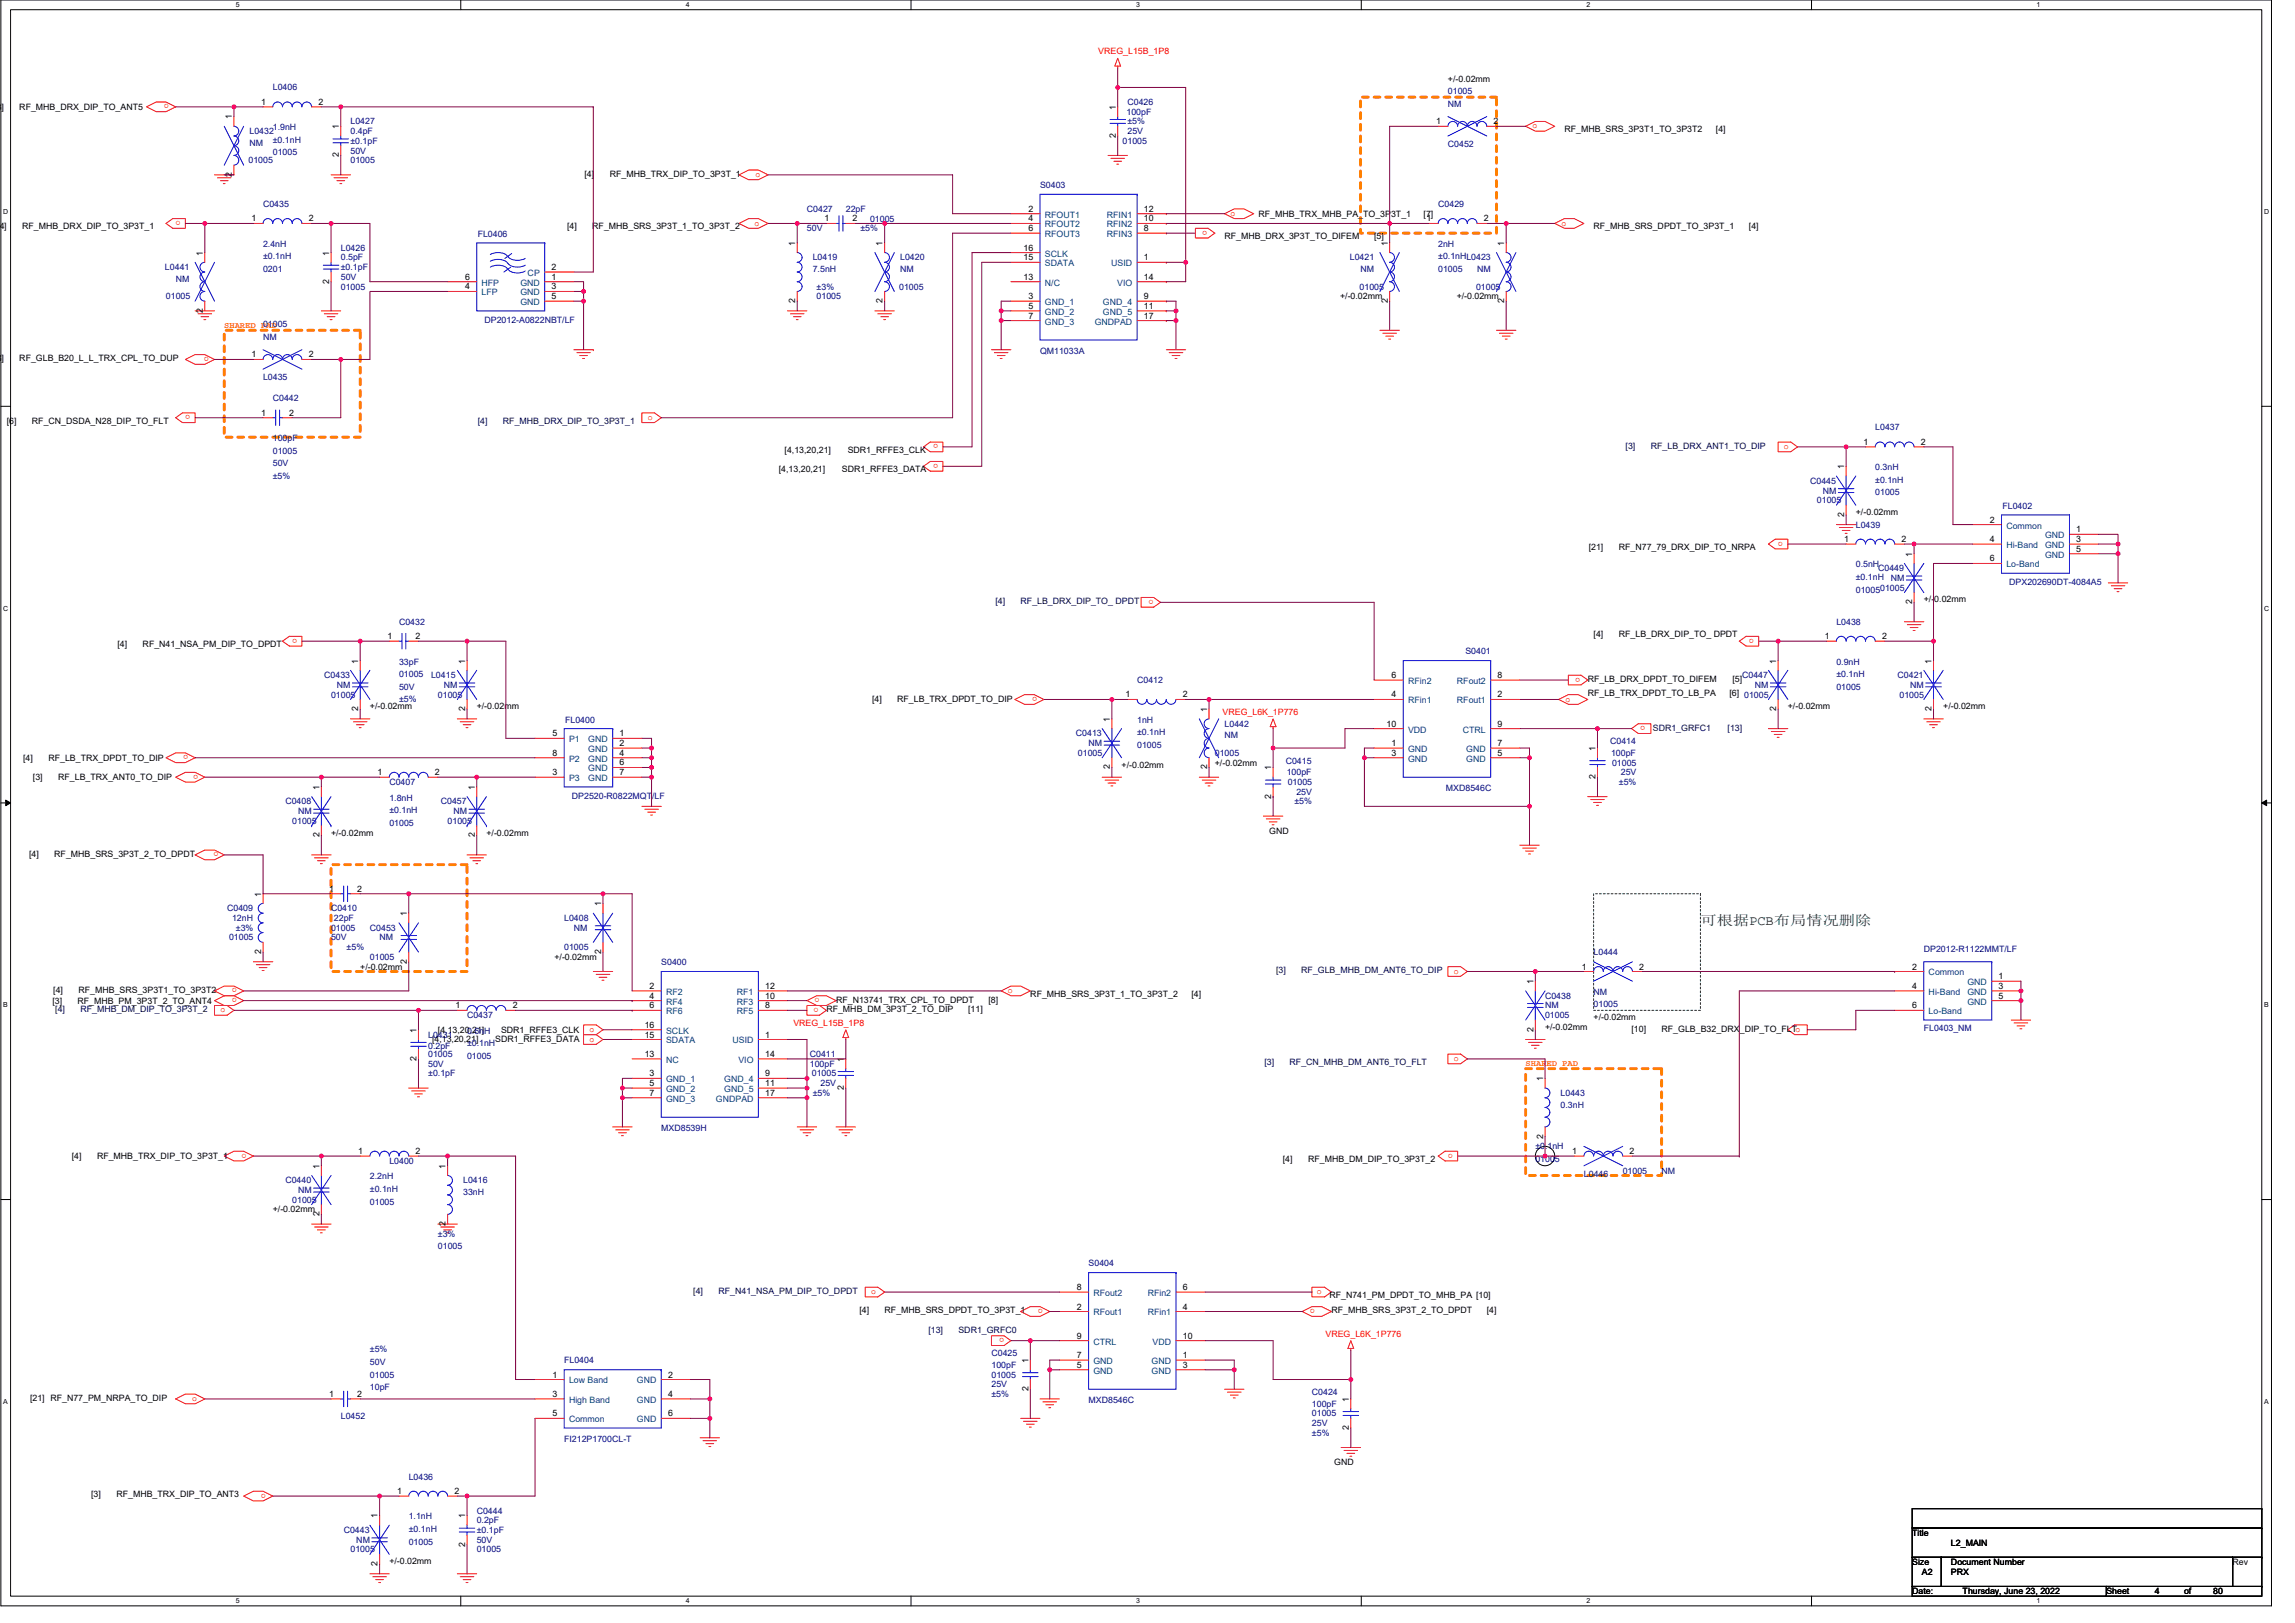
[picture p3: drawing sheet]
<svg xmlns="http://www.w3.org/2000/svg" width="420mm" height="297mm" viewBox="0 0 420 297" stroke-linecap="round" stroke-linejoin="round" font-family="sans-serif">
<defs><g id="words">
<text font-size="2.5" fill="#008000" x="311.3" y="169.2">可根据PCB布局情况删除</text>
<g font-size="1.6" fill="#f00">
<text x="201.1" y="10">VREG_L15B_1P8</text>
<text x="30.9" y="19.1" transform="rotate(180 30.9 19.1)">o</text>
<text x="280.5" y="23.5">o</text>
<text x="138.3" y="32.4">o</text>
<text x="33.1" y="40.4" transform="rotate(180 33.1 40.4)">o</text>
<text x="138.1" y="41.3">o</text>
<text x="225.3" y="39.5">o</text>
<text x="285.9" y="41.3">o</text>
<text x="221" y="42.2" transform="rotate(180 221 42.2)">o</text>
<text x="38.2" y="65.3" transform="rotate(180 38.2 65.3)">o</text>
<text x="34.8" y="76" transform="rotate(180 34.8 76)">o</text>
<text x="118.6" y="76.8">o</text>
<text x="171.7" y="81.3" transform="rotate(180 171.7 81.3)">o</text>
<text x="326.6" y="82.2">o</text>
<text x="171.7" y="84.9" transform="rotate(180 171.7 84.9)">o</text>
<text x="326.4" y="99.1" transform="rotate(180 326.4 99.1)">o</text>
<text x="211.2" y="109.8" transform="rotate(180 211.2 109.8)">o</text>
<text x="54.4" y="116.9" transform="rotate(180 54.4 116.9)">o</text>
<text x="321.1" y="116.9" transform="rotate(180 321.1 116.9)">o</text>
<text x="289.3" y="124" transform="rotate(180 289.3 124)">o</text>
<text x="189.9" y="127.6" transform="rotate(180 189.9 127.6)">o</text>
<text x="223.8" y="130.9">VREG_L6K_1P776</text>
<text x="286.6" y="128.4">o</text>
<text x="301.2" y="132.9" transform="rotate(180 301.2 132.9)">o</text>
<text x="34.5" y="138.2" transform="rotate(180 34.5 138.2)">o</text>
<text x="36.3" y="141.8" transform="rotate(180 36.3 141.8)">o</text>
<text x="40" y="156" transform="rotate(180 40 156)">o</text>
<text x="266.1" y="178.2">o</text>
<text x="40.3" y="185.3">o</text>
<text x="43.4" y="182.7" transform="rotate(180 43.4 182.7)">o</text>
<text x="43.4" y="180.9" transform="rotate(180 43.4 180.9)">o</text>
<text x="149.9" y="184.5" transform="rotate(180 149.9 184.5)">o</text>
<text x="150" y="182.7" transform="rotate(180 150 182.7)">o</text>
<text x="184.5" y="181.7">o</text>
<text x="107.9" y="188.9">o</text>
<text x="107.9" y="190.6">o</text>
<text x="145.2" y="187.8">VREG_L15B_1P8</text>
<text x="266.1" y="194.2">o</text>
<text x="45.1" y="211.1" transform="rotate(180 45.1 211.1)">o</text>
<text x="266" y="211.1" transform="rotate(180 266 211.1)">o</text>
<text x="159.5" y="236.9">o</text>
<text x="190.9" y="239.6" transform="rotate(180 190.9 239.6)">o</text>
<text x="240.7" y="239.6" transform="rotate(180 240.7 239.6)">o</text>
<text x="241.1" y="236.9">o</text>
<text x="183.8" y="244.9" transform="rotate(180 183.8 244.9)">o</text>
<text x="242.7" y="244.7">VREG_L6K_1P776</text>
<text x="35.2" y="256.4">o</text>
<text x="48.7" y="273.4" transform="rotate(180 48.7 273.4)">o</text>
</g>
<g font-size="1.6" fill="#000080">
<text x="49.9" y="16.5">L0406</text>
<text x="265.1" y="17.3">01005</text>
<text x="49.9" y="23.8">1.9nH</text>
<text x="64.2" y="22.8">L0427</text>
<text x="206.2" y="21">100pF</text>
<text x="206.4" y="19.2">C0426</text>
<text x="206.4" y="22.8">±5%</text>
<text x="265.1" y="19.6">NM</text>
<text x="45.5" y="29.9">01005</text>
<text x="45.7" y="24.5">L0432</text>
<text x="45.7" y="26.7">NM</text>
<text x="49.9" y="26.1">±0.1nH</text>
<text x="49.9" y="28.5">01005</text>
<text x="64.2" y="24.5">0.4pF</text>
<text x="64.2" y="29.9">01005</text>
<text x="64.2" y="28.1">50V</text>
<text x="64.2" y="26.3">±0.1pF</text>
<text x="205.5" y="26.3">01005</text>
<text x="206.4" y="24.5">25V</text>
<text x="265.1" y="26.9">C0452</text>
<text x="190.4" y="34.3">S0403</text>
<text x="48.2" y="37.9">C0435</text>
<text x="147.7" y="38.8">C0427</text>
<text x="154.8" y="38.8">22pF</text>
<text x="159.3" y="40.5">01005</text>
<text x="263.3" y="37.9">C0429</text>
<text x="48.2" y="45.2">2.4nH</text>
<text x="48.2" y="47.5">±0.1nH</text>
<text x="62.4" y="45.9">L0426</text>
<text x="62.4" y="47.7">0.5pF</text>
<text x="87.5" y="43.4">FL0406</text>
<text x="147.7" y="42.3">50V</text>
<text x="148.8" y="47.7">L0419</text>
<text x="157.5" y="42.3">±5%</text>
<text x="164.8" y="47.7">L0420</text>
<text x="247.1" y="47.7">L0421</text>
<text x="263.3" y="45.2">2nH</text>
<text x="263.3" y="47.5">±0.1nHL0423</text>
<text x="30.2" y="49.4">L0441</text>
<text x="32.2" y="51.6">NM</text>
<text x="48.2" y="49.8">0201</text>
<text x="62.4" y="53">01005</text>
<text x="62.4" y="51.2">50V</text>
<text x="62.4" y="49.4">±0.1pF</text>
<text x="148.8" y="49.8">7.5nH</text>
<text x="149.5" y="53">±3%</text>
<text x="164.6" y="53">01005</text>
<text x="164.8" y="49.8">NM</text>
<text x="248.9" y="53">01005</text>
<text x="249.1" y="49.8">NM</text>
<text x="263.3" y="49.8">01005</text>
<text x="270.2" y="53">01005</text>
<text x="270.4" y="49.8">NM</text>
<text x="30.4" y="54.8">01005</text>
<text x="48.2" y="59.9">01005</text>
<text x="88.7" y="59">DP2012-A0822NBT/LF</text>
<text x="149.5" y="54.8">01005</text>
<text x="48.2" y="62.2">NM</text>
<text x="190.4" y="64.7">QM11033A</text>
<text x="48.2" y="69.5">L0435</text>
<text x="49.9" y="73.4">C0442</text>
<text x="49.9" y="80.7">100pF</text>
<text x="49.9" y="83">01005</text>
<text x="343.3" y="78.8">L0437</text>
<text x="49.9" y="85.3">50V</text>
<text x="49.9" y="87.7">±5%</text>
<text x="331.4" y="88.6">C0445</text>
<text x="343.3" y="86.1">0.3nH</text>
<text x="343.3" y="88.4">±0.1nH</text>
<text x="332.6" y="92.1">01005</text>
<text x="333.7" y="90.3">NM</text>
<text x="343.3" y="90.7">01005</text>
<text x="366.6" y="93.2">FL0402</text>
<text x="339.8" y="96.6">L0439</text>
<text x="339.8" y="103.8">0.5nH</text>
<text x="339.8" y="106.2">±0.1nH</text>
<text x="343.8" y="104.6">C0449</text>
<text x="346.2" y="106.3">NM</text>
<text x="367.8" y="107">DPX202690DT-4084A5</text>
<text x="339.8" y="108.5">0100501005</text>
<text x="73.1" y="114.3">C0432</text>
<text x="268.3" y="119.7">S0401</text>
<text x="336.2" y="114.3">L0438</text>
<text x="59.4" y="124.1">C0433</text>
<text x="61.7" y="125.9">NM</text>
<text x="73.1" y="121.6">33pF</text>
<text x="73.1" y="123.9">01005</text>
<text x="78.9" y="124.1">L0415</text>
<text x="81.2" y="125.9">NM</text>
<text x="208.2" y="125">C0412</text>
<text x="319" y="124.1">C0447</text>
<text x="321.3" y="125.9">NM</text>
<text x="336.2" y="121.6">0.9nH</text>
<text x="336.2" y="123.9">±0.1nH</text>
<text x="347.4" y="124.1">C0421</text>
<text x="349.7" y="125.9">NM</text>
<text x="60.6" y="127.7">01005</text>
<text x="73.1" y="126.2">50V</text>
<text x="73.1" y="128.6">±5%</text>
<text x="80.2" y="127.7">01005</text>
<text x="336.2" y="126.2">01005</text>
<text x="347.8" y="127.7">01005</text>
<text x="103.5" y="132.3">FL0400</text>
<text x="197" y="134.8">C0413</text>
<text x="199.3" y="136.6">NM</text>
<text x="208.2" y="132.3">1nH</text>
<text x="208.2" y="134.6">±0.1nH</text>
<text x="208.2" y="136.9">01005</text>
<text x="224.2" y="133">L0442</text>
<text x="224.2" y="135.1">NM</text>
<text x="294.8" y="136.2">C0414</text>
<text x="71.3" y="143.7">C0407</text>
<text x="197.3" y="138.3">01005</text>
<text x="222.4" y="138.3">01005</text>
<text x="235.4" y="139.8">C0415</text>
<text x="235.6" y="141.9">100pF</text>
<text x="235.7" y="143.7">01005</text>
<text x="294.9" y="138.3">100pF</text>
<text x="295.1" y="140.1">01005</text>
<text x="296.4" y="143.7">±5%</text>
<text x="296.7" y="141.9">25V</text>
<text x="52.3" y="147.2">C0408</text>
<text x="54.6" y="149">NM</text>
<text x="71.3" y="146.5">1.8nH</text>
<text x="71.3" y="148.8">±0.1nH</text>
<text x="80.7" y="147.2">C0457</text>
<text x="83" y="149">NM</text>
<text x="104.7" y="146.2">DP2520-R0822MQT/LF</text>
<text x="237" y="147.2">±5%</text>
<text x="237.3" y="145.4">25V</text>
<text x="264.7" y="144.7">MXD8546C</text>
<text x="53.5" y="150.8">01005</text>
<text x="71.3" y="151.1">01005</text>
<text x="81.9" y="150.8">01005</text>
<text x="41.6" y="166.8">C0409</text>
<text x="60.6" y="166.8">C0410</text>
<text x="41.9" y="172.1">01005</text>
<text x="42.5" y="168.6">12nH</text>
<text x="43.2" y="170.3">±3%</text>
<text x="60.6" y="170.3">01005</text>
<text x="60.6" y="172.1">50V</text>
<text x="61.1" y="168.6">22pF</text>
<text x="63.5" y="173.9">±5%</text>
<text x="67.7" y="170.3">C0453</text>
<text x="69.5" y="172.1">NM</text>
<text x="103.3" y="168.6">L0408</text>
<text x="103.3" y="173.9">01005</text>
<text x="105.1" y="170.3">NM</text>
<text x="67.7" y="175.7">01005</text>
<text x="121.1" y="176.6">S0400</text>
<text x="291.7" y="174.8">L0444</text>
<text x="352.2" y="174.3">DP2012-R1122MMT/LF</text>
<text x="282.9" y="182.8">C0438</text>
<text x="282.9" y="184.6">NM</text>
<text x="291.7" y="182.1">NM</text>
<text x="291.7" y="184.4">01005</text>
<text x="78.4" y="189.9">L0431</text>
<text x="85.5" y="186.3">C0437</text>
<text x="85.5" y="189.2">0.6nH</text>
<text x="85.5" y="191.5">±0.1nH</text>
<text x="282.9" y="186.3">01005</text>
<text x="352.2" y="188.7">FL0403_NM</text>
<text x="78.4" y="192">0.2pF</text>
<text x="78.4" y="193.5">01005</text>
<text x="78.4" y="195.2">50V</text>
<text x="78.4" y="197">±0.1pF</text>
<text x="85.5" y="193.8">01005</text>
<text x="148.3" y="193.5">C0411</text>
<text x="148.3" y="195.2">100pF</text>
<text x="148.6" y="197">01005</text>
<text x="148.8" y="200.6">±5%</text>
<text x="150.2" y="198.8">25V</text>
<text x="285.7" y="200.6">L0443</text>
<text x="285.7" y="202.7">0.3nH</text>
<text x="121.1" y="207">MXD8539H</text>
<text x="67.7" y="215.9">2.2nH</text>
<text x="71.3" y="213">L0400</text>
<text x="281.1" y="210.3">±0.1nH</text>
<text x="281.1" y="212.7">01005</text>
<text x="290" y="215.3">L0446</text>
<text x="297.1" y="214.8">01005</text>
<text x="304.2" y="214.8">NM</text>
<text x="52.3" y="216.6">C0440</text>
<text x="53.5" y="220.1">01005</text>
<text x="54.6" y="218.3">NM</text>
<text x="67.7" y="218.2">±0.1nH</text>
<text x="67.7" y="220.5">01005</text>
<text x="84.8" y="216.6">L0416</text>
<text x="84.8" y="218.7">33nH</text>
<text x="80.2" y="226.3">±3%</text>
<text x="80.2" y="228.7">01005</text>
<text x="199.3" y="231.7">S0404</text>
<text x="67.7" y="249.8">50V</text>
<text x="67.7" y="247.5">±5%</text>
<text x="103.3" y="249.5">FL0404</text>
<text x="181.5" y="248.2">C0425</text>
<text x="181.5" y="250.3">100pF</text>
<text x="67.7" y="254.4">10pF</text>
<text x="67.7" y="252.1">01005</text>
<text x="181.5" y="252.1">01005</text>
<text x="181.5" y="253.9">25V</text>
<text x="181.5" y="255.7">±5%</text>
<text x="199.3" y="256.8">MXD8546C</text>
<text x="240.2" y="255.3">C0424</text>
<text x="240.2" y="257.5">100pF</text>
<text x="62.4" y="259.8">L0452</text>
<text x="103.3" y="263.9">FI212P1700CL-T</text>
<text x="240.2" y="259.2">01005</text>
<text x="240.2" y="261">25V</text>
<text x="240.2" y="262.8">±5%</text>
<text x="74.8" y="270.8">L0436</text>
<text x="62.9" y="280.6">C0443</text>
<text x="74.8" y="278.1">1.1nH</text>
<text x="74.8" y="280.4">±0.1nH</text>
<text x="87.3" y="277">C0444</text>
<text x="87.3" y="278.8">0.2pF</text>
<text x="87.3" y="280.6">±0.1pF</text>
<text x="64.2" y="284.1">01005</text>
<text x="65.2" y="282.4">NM</text>
<text x="74.8" y="282.7">01005</text>
<text x="87.3" y="284.1">01005</text>
<text x="87.3" y="282.4">50V</text>
</g>
<g font-size="1.6">
<text x="265.1" y="14.9">+/-0.02mm</text>
<text x="-.6" y="20.1">3]</text>
<text x="3.5" y="20.1">RF_MHB_DRX_DIP_TO_ANT5</text>
<text x="42.5" y="21.9" transform="rotate(-90 42.5 21.9)">1</text>
<text x="47.8" y="19.2">1</text>
<text x="58.3" y="19.2">2</text>
<text x="62" y="23.6" transform="rotate(-90 62 23.6)">1</text>
<text x="204.3" y="20.1" transform="rotate(-90 204.3 20.1)">1</text>
<text x="262.9" y="22.8">1</text>
<text x="273.4" y="22.8">2</text>
<text x="62" y="28.8" transform="rotate(-90 62 28.8)">2</text>
<text x="204.3" y="25.3" transform="rotate(-90 204.3 25.3)">2</text>
<text x="286.4" y="24.2">RF_MHB_SRS_3P3T1_TO_3P3T2</text>
<text x="314.1" y="24.2">[4]</text>
<text x="42.5" y="32.4" transform="rotate(-90 42.5 32.4)">2</text>
<text x="107" y="32.4">[4]</text>
<text x="111.6" y="32.4">RF_MHB_TRX_DIP_TO_3P3T_1</text>
<text x="-.1" y="42">4]</text>
<text x="4.1" y="42">RF_MHB_DRX_DIP_TO_3P3T_1</text>
<text x="46" y="40.5">1</text>
<text x="56.5" y="40.5">2</text>
<text x="103.8" y="42">[4]</text>
<text x="108.4" y="42">RF_MHB_SRS_3P3T_1_TO_3P3T_2</text>
<text x="150.9" y="40.5">1</text>
<text x="156.1" y="40.5">2</text>
<text x="188.3" y="38.8">2</text>
<text x="188.3" y="40.5">4</text>
<text x="209.4" y="38.8">12</text>
<text x="209.4" y="40.5">10</text>
<text x="230.4" y="39.7">RF_MHB_TRX_MHB_PA_TO_3P3T_1</text>
<text x="260.6" y="39.7">[7]</text>
<text x="261.2" y="40.5">1</text>
<text x="271.7" y="40.5">2</text>
<text x="291.7" y="42">RF_MHB_SRS_DPDT_TO_3P3T_1</text>
<text x="320.2" y="42">[4]</text>
<text x="37.1" y="46.8" transform="rotate(-90 37.1 46.8)">1</text>
<text x="60.2" y="46.8" transform="rotate(-90 60.2 46.8)">1</text>
<text x="145.6" y="45" transform="rotate(-90 145.6 45)">1</text>
<text x="161.6" y="45" transform="rotate(-90 161.6 45)">1</text>
<text x="187.4" y="45.9">16</text>
<text x="187.4" y="47.6">15</text>
<text x="188.3" y="42.3">6</text>
<text x="209.4" y="42.3">8</text>
<text x="209.4" y="47.6">1</text>
<text x="224.2" y="43.7">RF_MHB_DRX_3P3T_TO_DIFEM</text>
<text x="251.6" y="43.7">[5]</text>
<text x="254" y="45" transform="rotate(-90 254 45)">1</text>
<text x="275.4" y="45" transform="rotate(-90 275.4 45)">1</text>
<text x="60.2" y="51.9" transform="rotate(-90 60.2 51.9)">2</text>
<text x="85.1" y="51.2">6</text>
<text x="85.1" y="53">4</text>
<text x="101" y="49.4">2</text>
<text x="101" y="51.2">1</text>
<text x="101" y="53">3</text>
<text x="187.4" y="51.2">13</text>
<text x="209.4" y="51.2">14</text>
<text x="37.1" y="57.3" transform="rotate(-90 37.1 57.3)">2</text>
<text x="101" y="54.8">5</text>
<text x="145.6" y="55.5" transform="rotate(-90 145.6 55.5)">2</text>
<text x="161.6" y="55.5" transform="rotate(-90 161.6 55.5)">2</text>
<text x="188.3" y="54.8">3</text>
<text x="188.3" y="56.5">5</text>
<text x="188.3" y="58.3">7</text>
<text x="209.4" y="54.8">9</text>
<text x="209.4" y="56.5">11</text>
<text x="209.4" y="58.3">17</text>
<text x="245.3" y="54.8">+/-0.02mm</text>
<text x="254" y="55.5" transform="rotate(-90 254 55.5)">2</text>
<text x="266.7" y="54.8">+/-0.02mm</text>
<text x="275.4" y="55.5" transform="rotate(-90 275.4 55.5)">2</text>
<text x="46" y="65.4">1</text>
<text x="56.5" y="65.4">2</text>
<text x="-.6" y="66.1">8]</text>
<text x="3.5" y="66.1">RF_GLB_B20_L_L_TRX_CPL_TO_DUP</text>
<text x="1.2" y="77.5">[6]</text>
<text x="5.8" y="77.5">RF_CN_DSDA_N28_DIP_TO_FLT</text>
<text x="47.8" y="76.1">1</text>
<text x="53" y="76.1">2</text>
<text x="143.6" y="82.9">[4,13,20,21]</text>
<text x="155.2" y="82.9">SDR1_RFFE3_CLK</text>
<text x="341.2" y="81.4">1</text>
<text x="351.7" y="81.4">2</text>
<text x="142.6" y="86.4">[4,13,20,21]</text>
<text x="154.1" y="86.4">SDR1_RFFE3_DATA</text>
<text x="337.6" y="85.9" transform="rotate(-90 337.6 85.9)">1</text>
<text x="337.6" y="94.6" transform="rotate(-90 337.6 94.6)">2</text>
<text x="339.8" y="94.2">+/-0.02mm</text>
<text x="364.3" y="95.6">2</text>
<text x="290.9" y="100.6">[21]</text>
<text x="296.4" y="100.6">RF_N77_79_DRX_DIP_TO_NRPA</text>
<text x="337.6" y="99.2">1</text>
<text x="348.1" y="99.2">2</text>
<text x="350.1" y="101.9" transform="rotate(-90 350.1 101.9)">1</text>
<text x="364.3" y="99.2">4</text>
<text x="380.1" y="97.4">1</text>
<text x="380.1" y="99.2">3</text>
<text x="380.1" y="101">5</text>
<text x="364.3" y="102.8">6</text>
<text x="350.1" y="110.6" transform="rotate(-90 350.1 110.6)">2</text>
<text x="352.2" y="110.2">+/-0.02mm</text>
<text x="21.5" y="118.4">[4]</text>
<text x="26.1" y="118.4">RF_N41_NSA_PM_DIP_TO_DPDT</text>
<text x="70.9" y="117">1</text>
<text x="76.1" y="117">2</text>
<text x="291.8" y="116.6">[4]</text>
<text x="296.4" y="116.6">RF_LB_DRX_DIP_TO_ DPDT</text>
<text x="334.1" y="117">1</text>
<text x="344.6" y="117">2</text>
<text x="65.6" y="121.4" transform="rotate(-90 65.6 121.4)">1</text>
<text x="85.1" y="121.4" transform="rotate(-90 85.1 121.4)">1</text>
<text x="254.8" y="124.1">6</text>
<text x="274.1" y="124.1">8</text>
<text x="290.7" y="124.8">RF_LB_DRX_DPDT_TO_DIFEM</text>
<text x="317.2" y="124.8">[5]</text>
<text x="325.2" y="121.4" transform="rotate(-90 325.2 121.4)">1</text>
<text x="353.6" y="121.4" transform="rotate(-90 353.6 121.4)">1</text>
<text x="65.6" y="130.2" transform="rotate(-90 65.6 130.2)">2</text>
<text x="67.7" y="129.8">+/-0.02mm</text>
<text x="85.1" y="130.2" transform="rotate(-90 85.1 130.2)">2</text>
<text x="87.3" y="129.8">+/-0.02mm</text>
<text x="159.6" y="128.6">[4]</text>
<text x="164.3" y="128.6">RF_LB_TRX_DPDT_TO_DIP</text>
<text x="206" y="127.7">1</text>
<text x="216.5" y="127.7">2</text>
<text x="221" y="130.3" transform="rotate(-90 221 130.3)">1</text>
<text x="254.8" y="127.7">4</text>
<text x="274.1" y="127.7">2</text>
<text x="290.7" y="127.3">RF_LB_TRX_DPDT_TO_LB_PA</text>
<text x="316.6" y="127.3">[6] 01005</text>
<text x="325.2" y="130.2" transform="rotate(-90 325.2 130.2)">2</text>
<text x="327.3" y="129.8">+/-0.02mm</text>
<text x="353.6" y="130.2" transform="rotate(-90 353.6 130.2)">2</text>
<text x="355.8" y="129.8">+/-0.02mm</text>
<text x="101.1" y="134.8">5</text>
<text x="113.4" y="134.8">1</text>
<text x="113.4" y="136.5">2</text>
<text x="203.2" y="132.1" transform="rotate(-90 203.2 132.1)">1</text>
<text x="253.9" y="133">10</text>
<text x="254.8" y="136.5">1</text>
<text x="274.1" y="133">9</text>
<text x="274.1" y="136.5">7</text>
<text x="292.1" y="137.4" transform="rotate(-90 292.1 137.4)">1</text>
<text x="4.2" y="139.2">[4]</text>
<text x="6" y="142.8">[3]</text>
<text x="8.9" y="139.2">RF_LB_TRX_DPDT_TO_DIP</text>
<text x="10.6" y="142.8">RF_LB_TRX_ANT0_TO_DIP</text>
<text x="69.1" y="141.9">1</text>
<text x="79.6" y="141.9">2</text>
<text x="101.1" y="141.9">3</text>
<text x="101.1" y="138.3">8</text>
<text x="113.4" y="138.3">4</text>
<text x="113.4" y="140.1">6</text>
<text x="113.4" y="141.9">7</text>
<text x="203.2" y="140.8" transform="rotate(-90 203.2 140.8)">2</text>
<text x="205.3" y="140.5">+/-0.02mm</text>
<text x="221" y="140.8" transform="rotate(-90 221 140.8)">2</text>
<text x="222.4" y="140.1">+/-0.02mm</text>
<text x="232.7" y="141" transform="rotate(-90 232.7 141)">1</text>
<text x="254.8" y="138.3">3</text>
<text x="274.1" y="138.3">5</text>
<text x="292.1" y="142.6" transform="rotate(-90 292.1 142.6)">2</text>
<text x="58.5" y="144.6" transform="rotate(-90 58.5 144.6)">1</text>
<text x="86.9" y="144.6" transform="rotate(-90 86.9 144.6)">1</text>
<text x="232.7" y="146.2" transform="rotate(-90 232.7 146.2)">2</text>
<text x="58.5" y="153.3" transform="rotate(-90 58.5 153.3)">2</text>
<text x="60.6" y="152.9">+/-0.02mm</text>
<text x="86.9" y="153.3" transform="rotate(-90 86.9 153.3)">2</text>
<text x="89.1" y="152.9">+/-0.02mm</text>
<text x="232.4" y="152.6">GND</text>
<text x="5.3" y="156.8">[4]</text>
<text x="9.9" y="156.8">RF_MHB_SRS_3P3T_2_TO_DPDT</text>
<text x="47.8" y="164.1" transform="rotate(-90 47.8 164.1)">1</text>
<text x="60.2" y="163.2">1</text>
<text x="65.4" y="163.2">2</text>
<text x="74.5" y="167.7" transform="rotate(-90 74.5 167.7)">1</text>
<text x="110" y="165.9" transform="rotate(-90 110 165.9)">1</text>
<text x="47.8" y="174.6" transform="rotate(-90 47.8 174.6)">2</text>
<text x="65.9" y="177.4">+/-0.02mm</text>
<text x="74.5" y="176.4" transform="rotate(-90 74.5 176.4)">2</text>
<text x="101.5" y="175.7">+/-0.02mm</text>
<text x="110" y="174.6" transform="rotate(-90 110 174.6)">2</text>
<text x="289.6" y="177.4">1</text>
<text x="300.1" y="177.4">2</text>
<text x="350.1" y="177.4">2</text>
<text x="365.9" y="179.2">1</text>
<text x="9.6" y="183.7">[3]</text>
<text x="9.8" y="181.7">[4]</text>
<text x="14.2" y="183.7">RF_MHB_PM_3P3T_2_TO_ANT4</text>
<text x="14.4" y="181.7">RF_MHB_SRS_3P3T1_TO_3P3T2</text>
<text x="83.4" y="184.5">1</text>
<text x="93.9" y="184.5">2</text>
<text x="118.9" y="181">2</text>
<text x="118.9" y="182.8">4</text>
<text x="118.9" y="184.5">6</text>
<text x="140.1" y="181">12</text>
<text x="140.1" y="184.5">8</text>
<text x="140.1" y="182.8">10</text>
<text x="151.3" y="185.3">RF_MHB_DM_3P3T_2_TO_DIP</text>
<text x="153.1" y="183.5">RF_N13741_TRX_CPL_TO_DPDT</text>
<text x="177.2" y="185.3">[11]</text>
<text x="181" y="183.5">[8]</text>
<text x="188.6" y="182.4">RF_MHB_SRS_3P3T_1_TO_3P3T_2</text>
<text x="218.1" y="182.4">[4]</text>
<text x="280.7" y="180.1" transform="rotate(-90 280.7 180.1)">1</text>
<text x="350.1" y="181">4</text>
<text x="350.1" y="184.5">6</text>
<text x="365.9" y="181">3</text>
<text x="365.9" y="182.8">5</text>
<text x="76.2" y="189" transform="rotate(-90 76.2 189)">1</text>
<text x="79.1" y="190.8">[4,13,20,21]</text>
<text x="80.2" y="189">[4,13,20,21]</text>
<text x="90.7" y="190.8">SDR1_RFFE3_DATA</text>
<text x="91.7" y="189">SDR1_RFFE3_CLK</text>
<text x="118" y="188.1">16</text>
<text x="118" y="189.9">15</text>
<text x="140.1" y="189.9">1</text>
<text x="280.7" y="188.8" transform="rotate(-90 280.7 188.8)">2</text>
<text x="282.9" y="188.5">+/-0.02mm</text>
<text x="291.7" y="186.7">+/-0.02mm</text>
<text x="298.7" y="188.8">[10]</text>
<text x="304.2" y="188.8">RF_GLB_B32_DRX_DIP_TO_FLTo</text>
<text x="76.2" y="194.2" transform="rotate(-90 76.2 194.2)">2</text>
<text x="118" y="193.4">13</text>
<text x="118.9" y="197">3</text>
<text x="140.1" y="197">9</text>
<text x="140.1" y="193.4">14</text>
<text x="154.5" y="194.3" transform="rotate(-90 154.5 194.3)">1</text>
<text x="282.5" y="197.9" transform="rotate(-90 282.5 197.9)">1</text>
<text x="118.9" y="198.8">5</text>
<text x="118.9" y="200.6">7</text>
<text x="140.1" y="198.8">11</text>
<text x="140.1" y="200.6">17</text>
<text x="154.5" y="199.5" transform="rotate(-90 154.5 199.5)">2</text>
<text x="282.5" y="208.4" transform="rotate(-90 282.5 208.4)">2</text>
<text x="13.1" y="212.1">[4]</text>
<text x="17.8" y="212.1">RF_MHB_TRX_DIP_TO_3P3T_1</text>
<text x="58.5" y="213.9" transform="rotate(-90 58.5 213.9)">1</text>
<text x="65.6" y="211.2">1</text>
<text x="76.1" y="211.2">2</text>
<text x="81.6" y="213.9" transform="rotate(-90 81.6 213.9)">1</text>
<text x="234.9" y="212.7">[4]</text>
<text x="239.5" y="212.7">RF_MHB_DM_DIP_TO_3P3T_2</text>
<text x="287.8" y="211.2">1</text>
<text x="298.3" y="211.2">2</text>
<text x="49.9" y="221.9">+/-0.02mm</text>
<text x="58.5" y="222.6" transform="rotate(-90 58.5 222.6)">2</text>
<text x="81.6" y="224.4" transform="rotate(-90 81.6 224.4)">2</text>
<text x="197.2" y="239.7">2</text>
<text x="197.2" y="236.1">8</text>
<text x="216.5" y="239.7">4</text>
<text x="216.5" y="236.1">6</text>
<text x="243.4" y="237.5">RF_N741_PM_DPDT_TO_MHB_PA [10]</text>
<text x="157.3" y="240.4">[4]</text>
<text x="162" y="240.4">RF_MHB_SRS_DPDT_TO_3P3T_1</text>
<text x="197.2" y="245">9</text>
<text x="216.5" y="245">10</text>
<text x="243.7" y="240.4">RF_MHB_SRS_3P3T_2_TO_DPDT</text>
<text x="272.2" y="240.4">[4]</text>
<text x="188.3" y="249.5" transform="rotate(-90 188.3 249.5)">1</text>
<text x="197.2" y="250.3">5</text>
<text x="197.2" y="248.6">7</text>
<text x="216.5" y="248.6">1</text>
<text x="216.5" y="250.3">3</text>
<text x="5.5" y="256.4">[21] RF_N77_PM_NRPA_TO_DIP</text>
<text x="60.2" y="255.7">1</text>
<text x="65.4" y="255.7">2</text>
<text x="101.1" y="252.1">1</text>
<text x="101.1" y="255.7">3</text>
<text x="122.3" y="252.1">2</text>
<text x="122.3" y="255.7">4</text>
<text x="188.3" y="254.6" transform="rotate(-90 188.3 254.6)">2</text>
<text x="246.9" y="256.6" transform="rotate(-90 246.9 256.6)">1</text>
<text x="101.1" y="259.2">5</text>
<text x="122.3" y="259.2">6</text>
<text x="246.9" y="261.7" transform="rotate(-90 246.9 261.7)">2</text>
<text x="244.3" y="268.1">GND</text>
<text x="16.7" y="274">[3]</text>
<text x="21.3" y="274">RF_MHB_TRX_DIP_TO_ANT3</text>
<text x="72.7" y="273.5">1</text>
<text x="83.2" y="273.5">2</text>
<text x="69.1" y="277.9" transform="rotate(-90 69.1 277.9)">1</text>
<text x="85.1" y="277.9" transform="rotate(-90 85.1 277.9)">1</text>
<text x="350.1" y="281.1">Title</text>
<text x="69.1" y="286.6" transform="rotate(-90 69.1 286.6)">2</text>
<text x="71.3" y="286.3">+/-0.02mm</text>
<text x="85.1" y="283.1" transform="rotate(-90 85.1 283.1)">2</text>
<text x="350.1" y="286.4">Size</text>
<text x="357.2" y="286.4">Document Number</text>
<text x="357.2" y="282.9">L2_MAIN</text>
<text x="408.7" y="286.4">Rev</text>
<text x="350.1" y="291.8">Date:</text>
<text x="351.8" y="288.2">A2</text>
<text x="357.2" y="288.2">PRX</text>
<text x="359.3" y="291.8">Thursday, June 23, 2022</text>
<text x="385.6" y="291.8">Sheet</text>
<text x="394.5" y="291.8">4</text>
<text x="399.9" y="291.8">of</text>
<text x="405.2" y="291.8">80</text>
</g>
<g font-size="1.6" fill="#004080">
<text x="191.3" y="39.8">RFOUT1</text>
<text x="191.3" y="41.6">RFOUT2</text>
<text x="202.6" y="39.8">RFIN1</text>
<text x="202.6" y="41.6">RFIN2</text>
<text x="191.3" y="46.9">SCLK</text>
<text x="191.3" y="43.4">RFOUT3</text>
<text x="202.6" y="43.4">RFIN3</text>
<text x="88.2" y="52.3">HFP</text>
<text x="95.3" y="52.3">GND</text>
<text x="96.6" y="50.5">CP</text>
<text x="191.3" y="48.7">SDATA</text>
<text x="191.3" y="52.3">N/C</text>
<text x="203.5" y="48.7">USID</text>
<text x="204.5" y="52.3">VIO</text>
<text x="88.2" y="54.1">LFP</text>
<text x="95.3" y="55.8">GND</text>
<text x="95.3" y="54.1">GND</text>
<text x="191.3" y="55.8">GND_1</text>
<text x="191.3" y="57.6">GND_2</text>
<text x="191.3" y="59.4">GND_3</text>
<text x="200.4" y="59.4">GNDPAD</text>
<text x="201.9" y="55.8">GND_4</text>
<text x="201.9" y="57.6">GND_5</text>
<text x="367.3" y="96.7">Common</text>
<text x="367.3" y="100.3">Hi-Band</text>
<text x="374.4" y="98.5">GND</text>
<text x="374.4" y="100.3">GND</text>
<text x="367.3" y="103.8">Lo-Band</text>
<text x="374.4" y="102.1">GND</text>
<text x="257.8" y="125.2">RFin2</text>
<text x="266.7" y="125.2">RFout2</text>
<text x="257.8" y="128.7">RFin1</text>
<text x="266.7" y="128.7">RFout1</text>
<text x="104.2" y="135.8">P1</text>
<text x="107.7" y="135.8">GND</text>
<text x="107.7" y="137.6">GND</text>
<text x="257.8" y="137.6">GND</text>
<text x="257.8" y="134.1">VDD</text>
<text x="267.8" y="134.1">CTRL</text>
<text x="268.4" y="137.6">GND</text>
<text x="104.2" y="143">P3</text>
<text x="104.2" y="139.4">P2</text>
<text x="107.7" y="139.4">GND</text>
<text x="107.7" y="141.2">GND</text>
<text x="107.7" y="143">GND</text>
<text x="257.8" y="139.4">GND</text>
<text x="268.4" y="139.4">GND</text>
<text x="353.1" y="178.5">Common</text>
<text x="122" y="182.1">RF2</text>
<text x="122" y="183.9">RF4</text>
<text x="122" y="185.6">RF6</text>
<text x="134.9" y="182.1">RF1</text>
<text x="134.9" y="185.6">RF5</text>
<text x="134.9" y="183.9">RF3</text>
<text x="353.1" y="182.1">Hi-Band</text>
<text x="353.1" y="185.6">Lo-Band</text>
<text x="360.2" y="180.3">GND</text>
<text x="360.2" y="182.1">GND</text>
<text x="360.2" y="183.9">GND</text>
<text x="122" y="189.2">SCLK</text>
<text x="122" y="191">SDATA</text>
<text x="134.1" y="191">USID</text>
<text x="122" y="194.5">NC</text>
<text x="135.2" y="194.5">VIO</text>
<text x="122" y="198.1">GND_1</text>
<text x="122" y="199.9">GND_2</text>
<text x="122" y="201.6">GND_3</text>
<text x="131.1" y="201.6">GNDPAD</text>
<text x="132.6" y="198.1">GND_4</text>
<text x="132.6" y="199.9">GND_5</text>
<text x="200.2" y="237.2">RFout2</text>
<text x="210.1" y="237.2">RFin2</text>
<text x="200.2" y="240.7">RFout1</text>
<text x="210.1" y="240.7">RFin1</text>
<text x="200.2" y="251.4">GND</text>
<text x="200.2" y="249.6">GND</text>
<text x="200.2" y="246.1">CTRL</text>
<text x="210.8" y="249.6">GND</text>
<text x="210.8" y="251.4">GND</text>
<text x="211" y="246.1">VDD</text>
<text x="104.2" y="253.2">Low Band</text>
<text x="104.2" y="256.7">High Band</text>
<text x="116.6" y="253.2">GND</text>
<text x="116.6" y="256.7">GND</text>
<text x="104.2" y="260.3">Common</text>
<text x="116.6" y="260.3">GND</text>
</g>
<g font-size="1.6" fill="#ff8000">
<text x="41.1" y="60">SHARED PAD</text>
<text x="279.3" y="195.1">SHARED PAD</text>
</g>
<g font-size="1.6" fill="#000040">
<text x="87.5" y="77.5">[4]</text>
<text x="92.1" y="77.5">RF_MHB_DRX_DIP_TO_3P3T_1</text>
<text x="297.6" y="82.1">[3]</text>
<text x="302.2" y="82.1">RF_LB_DRX_ANT1_TO_DIP</text>
<text x="182.2" y="110.6">[4]</text>
<text x="186.8" y="110.6">RF_LB_DRX_DIP_TO_ DPDT</text>
<text x="302.6" y="133.7">SDR1_GRFC1</text>
<text x="316.3" y="133.7">[13]</text>
<text x="233.6" y="178.2">[3]</text>
<text x="238.2" y="178.2">RF_GLB_MHB_DM_ANT6_TO_DIP</text>
<text x="10.1" y="185.3">[4]</text>
<text x="14.7" y="185.3">RF_MHB_DM_DIP_TO_3P3T_2</text>
<text x="231.5" y="194.9">[3]</text>
<text x="236.1" y="194.9">RF_CN_MHB_DM_ANT6_TO_FLT</text>
<text x="126.9" y="236.8">[4]</text>
<text x="131.6" y="236.8">RF_N41_NSA_PM_DIP_TO_DPDT</text>
<text x="170" y="243.9">[13]</text>
<text x="175.5" y="243.9">SDR1_GRFC0</text>
</g>
<g font-size="1.3">
<text x="43.1" y="1.3">5</text>
<text x="125.6" y="1.3">4</text>
<text x="208" y="1.3">3</text>
<text x="290.4" y="1.3">2</text>
<text x="372.9" y="1.3">1</text>
<text x=".6" y="39.2">D</text>
<text x="414.5" y="39.2">D</text>
<text x=".6" y="111.8">C</text>
<text x="414.5" y="111.8">C</text>
<text x=".6" y="184.4">B</text>
<text x="414.5" y="184.4">B</text>
<text x=".6" y="257">A</text>
<text x="414.5" y="257">A</text>
<text x="43.1" y="293.4">5</text>
<text x="125.6" y="293.4">4</text>
<text x="208" y="293.4">3</text>
<text x="290.4" y="293.4">2</text>
<text x="372.9" y="293.4">1</text>
</g>
</g></defs>
<path d="M.2 0h415.7v293.9h-415.7zM1.9 1.8h412.2v290.3h-412.2z" fill="none" stroke="#000" stroke-width=".18"/>
<g fill="#fff">
<path d="M43.1 .2h.8v1.4h-.8z"/>
<path d="M43.1 292.3h.8v1.4h-.8z"/>
</g>
<path d="M84.4 0v1.8M84.4 292.1v1.8" fill="none" stroke="#000" stroke-width=".18"/>
<g fill="#fff">
<path d="M125.6 .2h.7v1.4h-.7z"/>
<path d="M125.6 292.3h.7v1.4h-.7z"/>
</g>
<path d="M166.8 0v1.8M166.8 292.1v1.8" fill="none" stroke="#000" stroke-width=".18"/>
<g fill="#fff">
<path d="M208 .2h.7v1.4h-.7z"/>
<path d="M208 292.3h.7v1.4h-.7z"/>
</g>
<path d="M249.2 0v1.8M249.2 292.1v1.8" fill="none" stroke="#000" stroke-width=".18"/>
<g fill="#fff">
<path d="M290.4 .2h.7v1.4h-.7z"/>
<path d="M290.4 292.3h.7v1.4h-.7z"/>
</g>
<path d="M331.6 0v1.8M331.6 292.1v1.8" fill="none" stroke="#000" stroke-width=".18"/>
<g fill="#fff">
<path d="M372.9 .2h.7v1.4h-.7z"/>
<path d="M372.9 292.3h.7v1.4h-.7z"/>
<path d="M.6 38.1h.9v1.4h-.9z"/>
<path d="M414.5 38.1h.9v1.4h-.9z"/>
<path d="M.6 110.7h.9v1.4h-.9z"/>
<path d="M414.5 110.7h.9v1.4h-.9z"/>
</g>
<path d="M.2 74.4h1.7M414.1 74.4h1.8" fill="none" stroke="#000" stroke-width=".18"/>
<g fill="#fff">
<path d="M.6 183.2h.9v1.5h-.9z"/>
<path d="M414.5 183.2h.9v1.5h-.9z"/>
</g>
<path d="M.2 147h1.7M414.1 147h1.8" fill="none" stroke="#000" stroke-width=".18"/>
<path d="M1 146.4l.9 .6-.9 .5zM414.1 147l.9-.6v1.1z" fill="#000" stroke="#000" stroke-width=".18"/>
<g fill="#fff">
<path d="M.6 255.8h.9v1.5h-.9z"/>
<path d="M414.5 255.8h.9v1.5h-.9z"/>
</g>
<g fill="none" stroke="#000" stroke-width=".18">
<path d="M.2 219.5h1.7M414.1 219.5h1.8M350.1 276.1h64v3.6h-64zM350.1 279.7h64v5.3h-64zM414.1 276.1h.1M414.1 279.7h.1M350.1 285h5.3v5.3h-5.3zM350.1 290.3h35.5v1.8h-35.5zM355.4 285h.1M355.4 285h53.3v5.3h-53.3zM385.6 290.3h.1M385.6 290.3h28.5v1.8h-28.5z"/>
<path d="M408.7 285h.1M408.7 285h5.4v5.3h-5.4zM414.1 285h.1M414.1 290.3h.1"/>
<circle cx="282.9" cy="211.6" r="1.78"/>
</g>
<path d="M291.7 163.6h19.6v21.3h-19.6z" fill="none" stroke="#008000" stroke-width=".18" stroke-dasharray=".4 .4"/>
<path d="M249.1 17.8h24.9v24.9h-24.9zM41.1 60.5h24.8v19.5h-24.8zM60.6 158.2h24.9v19.6h-24.9zM279.3 195.6h24.9v19.5h-24.9z" fill="none" stroke="#ff8000" stroke-width=".53" stroke-dasharray="1.1 1.1"/>
<g fill="none" stroke="#f00" stroke-width=".18">
<path d="M26.8 19.6l1.8-.9h1.8l1.8 .9-1.8 .8h-1.8zM48.2 19.6h1.7M57.1 19.6h1.7M204.6 12.1v.3M204.6 19.6v1.7M204.6 10.7l.6 1.4h-1.1zM39.8 32.5h2.5M40.3 33.1h1.5M40.9 33.6h.3M42.8 30.2v1.8h-3.5M42.8 21.3v1.8M60.6 32h3.6"/>
<path d="M61.1 32.5h2.5M61.7 33.1h1.4M62.2 33.6h.4M62.4 23.1v1.8M62.4 26.7v1.7M135.3 32l1.8-.9h1.7l1.8 .9-1.8 .9h-1.7zM185.1 39.1h5.3M202.8 28.4h3.6M203.4 29h2.5M203.9 29.5h1.4M204.4 30h.4M204.6 23.1v1.8"/>
<path d="M208.2 39.1h5.3M213.5 39.1h.1M224.2 39.1l1.8-.9h1.7l1.8 .9-1.8 .9h-1.7zM263.3 23.1h1.8M272.2 23.1h1.8M279.3 23.1l1.8-.9h1.8l1.7 .9-1.7 .9h-1.8zM30.4 40.9l1.2-.9h2.3v1.8h-2.3zM35.7 56.9h3.6M36.3 57.4h2.4M36.8 58h1.4M37.3 58.5h.4M37.5 46.2v1.8"/>
<path d="M37.5 55.1v1.8M46.4 40.9h1.8M55.3 40.9h1.8M58.8 56.9h3.6M59.4 57.4h2.5M59.9 58h1.4M60.4 58.5h.4M60.6 46.2v1.8M60.6 49.8v1.8M81.9 51.6h5.4M81.9 53.3h5.4M99.7 49.8h5.4"/>
<path d="M99.7 51.6h5.4M99.7 55.1h5.4M99.7 53.3h5.4M135.3 40.9l1.8-.9h1.7l1.8 .9-1.8 .9h-1.7zM144.2 56.9h3.5M144.7 57.4h2.5M145.2 58h1.5M145.8 58.5h.3M146 44.5v1.7M146 53.3v1.8M151.3 40.9h1.8M154.8 40.9h1.8"/>
<path d="M160.2 56.9h3.5M160.7 57.4h2.5M161.2 58h1.5M161.8 58.5h.3M162 44.5v1.7M162 53.3v1.8M185.1 55.1h5.3M185.1 56.9h5.3M185.1 46.2h5.3M185.1 48h5.3M185.1 51.6h5.3M185.1 58.7h5.3"/>
<path d="M185.1 40.9h5.3M185.1 42.7h5.3M208.2 48h5.3M208.2 51.6h5.3M208.2 55.1h5.3M208.2 42.7h5.3M208.2 56.9h5.3M208.2 40.9h5.3M208.2 58.7h5.3M213.5 48h.1M213.5 51.6h.1M213.5 55.1h.1"/>
<path d="M213.5 42.7h.1M213.5 56.9h.1M213.5 40.9h.1M213.5 58.7h.1M218.9 41.8h2.3l1.2 .9-1.2 .9h-2.3zM254.4 44.5v1.7M254.4 53.3v1.8M261.5 40.9h1.8M270.4 40.9h1.8M275.7 44.5v1.7M275.7 53.3v1.8M284.6 40.9l1.8-.9h1.8l1.8 .9-1.8 .9h-1.8z"/>
<path d="M32.2 76.5l1.2-.9h2.3v1.7h-2.3zM33.9 65.8l1.8-.9h1.8l1.8 .9-1.8 .9h-1.8zM46.4 65.8h1.8M48.2 76.5h1.7M51.7 76.5h1.8M55.3 65.8h1.8M105.1 64h3.5M105.6 64.5h2.5M106.1 65.1h1.4M106.7 65.6h.3M108.6 64h.1M117.5 75.6h2.3l1.3 .9-1.3 .8h-2.3z"/>
<path d="M181.5 64h3.6M182 64.5h2.5M182.6 65.1h1.4M183.1 65.6h.4M213.5 64h3.6M214.1 64.5h2.4M214.6 65.1h1.4M215.1 65.6h.4M252.6 60.5h3.6M253.2 61h2.5M253.7 61.5h1.4M254.2 62.1h.4"/>
<path d="M274 60.5h3.5M274.5 61h2.5M275 61.5h1.5M275.6 62.1h.3M169.1 81.8l1.2-.9h2.3v1.8h-2.3zM169.1 85.3l1.2-.8h2.3v1.7h-2.3zM323.8 99.6l1.2-.9h2.3v1.8h-2.3zM325.5 80.9h2.3l1.3 .9-1.3 .9h-2.3zM336.2 96h3.6M336.7 96.5h2.5M337.3 97.1h1.4M337.8 97.6h.4"/>
<path d="M338 85.3v1.8M338 92.5v1.7M338 99.6h1.8M341.5 81.8h1.8M346.9 99.6h1.7M350.4 81.8h1.8M361.1 96h5.3M361.1 99.6h5.3M378.9 97.8h5.3M378.9 99.6h5.3M51.7 117.3l1.3-.8h2.3v1.7h-2.3zM71.3 117.3h1.8"/>
<path d="M74.8 117.3h1.8M208.9 109.3h2.3l1.3 .9-1.3 .9h-2.3zM318.4 117.3l1.3-.8h2.3v1.7h-2.3zM334.4 117.3h1.8M343.3 117.3h1.8M348.6 113.8h3.6M349.2 114.3h2.5M349.7 114.9h1.4M350.2 115.4h.4M350.4 101.3v1.8M350.4 108.5v1.7M361.1 103.1h5.3"/>
<path d="M378.9 101.3h5.3M386 106.7h3.5M386.5 107.2h2.5M387 107.7h1.5M387.6 108.3h.3M30.4 138.7l1.8-.9h1.7l1.8 .9-1.8 .9h-1.7zM64.2 131.6h3.5M64.7 132.1h2.5M65.2 132.6h1.5M65.8 133.2h.3M65.9 120.9v1.8M65.9 128v1.8"/>
<path d="M83.7 131.6h3.6M84.3 132.1h2.4M84.8 132.6h1.4M85.3 133.2h.4M85.5 120.9v1.8M85.5 128v1.8M97.9 135.1h5.4M97.9 138.7h5.4M112.2 135.1h5.3M112.2 136.9h5.3M112.2 138.7h5.3M185.8 128l1.8-.9h1.7l1.8 .9-1.8 .9h-1.7z"/>
<path d="M203.6 131.6v1.8M203.6 138.7v1.8M206.4 128h1.8M215.3 128h1.8M221.3 129.8v1.8M221.3 138.7v1.8M233.1 133v.4M233.1 131.6l.5 1.4h-1.1zM251.6 136.9h5.3M251.6 138.7h5.3M251.6 128h5.3M251.6 124.5h5.3"/>
<path d="M251.6 133.4h5.3M272.9 128h5.3M272.9 138.7h5.3M272.9 136.9h5.3M272.9 124.5h5.3M272.9 133.4h5.3M285.3 128l1.8-.9h1.8l1.8 .9-1.8 .9h-1.8zM287.1 123.6h2.3l1.3 .9-1.3 .8h-2.3zM292.5 136.9v1.8M298.7 133.4l1.2-.9h2.3v1.7h-2.3zM323.8 133.4h3.5M324.3 133.9h2.5"/>
<path d="M324.8 134.4h1.4M325.4 135h.3M325.5 120.9v1.8M325.5 128v1.8M352.2 131.6h3.6M352.7 132.1h2.5M353.3 132.6h1.4M353.8 133.2h.4M354 120.9v1.8M354 128v1.8M32.2 142.2l1.7-.8h1.8l1.8 .8-1.8 .9h-1.8zM35.7 156.5l1.8-.9h1.8l1.8 .9-1.8 .9h-1.8z"/>
<path d="M57.1 156.5h3.5M57.6 157h2.5M58.1 157.5h1.4M58.7 158.1h.3M58.8 144v1.8M58.8 151.1v1.8M69.5 142.2h1.8M78.4 142.2h1.8M85.5 156.5h3.6M86 157h2.5M86.6 157.5h1.4M87.1 158.1h.4"/>
<path d="M87.3 144v1.8M87.3 151.1v1.8M97.9 142.2h5.4M112.2 140.5h5.3M112.2 142.2h5.3M117.5 147.6h3.6M118 148.1h2.5M118.6 148.6h1.4M119.1 149.2h.4M201.8 142.2h3.5M202.3 142.8h2.5M202.8 143.3h1.5"/>
<path d="M203.4 143.8h.3M219.6 142.2h3.5M220.1 142.8h2.5M220.6 143.3h1.5M221.2 143.8h.3M231.3 149.4h3.6M231.8 149.9h2.5M232.4 150.4h1.4M232.9 151h.4M233.1 140.5v1.7M233.1 144v1.8M278.2 154.7h3.6"/>
<path d="M278.8 155.2h2.5M279.3 155.8h1.4M279.8 156.3h.4M290.7 145.8h3.5M291.2 146.3h2.5M291.7 146.9h1.5M292.3 147.4h.3M292.5 140.5v1.7M46.4 176h3.5M46.9 176.6h2.5M47.5 177.1h1.4M48 177.6h.3"/>
<path d="M48.2 163.6v1.8M48.2 172.5v1.7M60.6 163.6h1.8M64.2 163.6h1.7M74.8 167.1v1.8M74.8 174.2v1.8M108.6 177.8h3.6M109.1 178.3h2.5M109.7 178.9h1.4M110.2 179.4h.4M110.4 165.4v1.7M110.4 172.5v1.7"/>
<path d="M265.1 176.9h2.3l1.2 .9-1.2 .9h-2.3zM281.1 179.6v1.8M290 177.8h1.7M298.9 177.8h1.7M346.9 177.8h5.3M364.6 179.6h5.4M39.3 184h2.3l1.2 .9-1.2 .9h-2.3zM39.3 183.1l1.8-.9h1.7l1.8 .9-1.8 .9h-1.7zM39.3 181.4l1.8-.9h1.7l1.8 .9-1.8 .8h-1.7zM74.8 199.1h3.6M75.4 199.7h2.5M76.6 188.5v1.7"/>
<path d="M76.6 192v1.8M83.7 184.9h1.8M92.6 184.9h1.8M106.8 187.6h2.3l1.3 .9-1.3 .9h-2.3zM106.8 189.4h2.3l1.3 .8-1.3 .9h-2.3zM115.7 197.4h5.4M115.7 181.4h5.4M115.7 199.1h5.4M115.7 188.5h5.4M115.7 190.2h5.4M115.7 193.8h5.4M115.7 183.1h5.4"/>
<path d="M115.7 184.9h5.4M138.8 181.4h5.4M138.8 190.2h5.4M138.8 193.8h5.4M138.8 197.4h5.4M138.8 184.9h5.4M138.8 199.1h5.4M138.8 183.1h5.4M147.7 183.1l1.8-.9h1.8l1.8 .9-1.8 .9h-1.8zM147.7 184h2.3l1.3 .9-1.3 .9h-2.3zM154.8 188.5l.6 1.4h-1.1zM154.8 189.9v.3"/>
<path d="M154.8 193.8v1.8M154.8 197.4v1.7M183.3 181.4l1.8-.9h1.7l1.8 .9-1.8 .8h-1.7zM265.1 192.9h2.3l1.2 .9-1.2 .9h-2.3zM279.3 190.2h3.6M279.8 190.8h2.5M280.4 191.3h1.4M280.9 191.8h.4M281.1 186.7v1.8M282.9 197.4v1.7M327.3 188.5l1.3-.9h2.3v1.8h-2.3zM346.9 181.4h5.3"/>
<path d="M346.9 184.9h5.3M364.6 181.4h5.4M364.6 183.1h5.4M368.2 186.7h3.6M368.7 187.2h2.5M369.3 187.8h1.4M369.8 188.3h.4M41.1 211.6l1.7-.9h1.8l1.8 .9-1.8 .9h-1.8zM58.8 213.4v1.7M65.9 211.6h1.8M74.8 211.6h1.8M75.9 200.2h1.4"/>
<path d="M76.4 200.7h.4M81.9 213.4v1.7M112.2 206.2h3.5M112.7 206.8h2.5M113.2 207.3h1.5M113.8 207.8h.3M115.7 200.9h5.4M138.8 200.9h5.4M146 206.2h3.5M146.5 206.8h2.5M147 207.3h1.4M147.6 207.8h.3"/>
<path d="M153.1 206.2h3.5M153.6 206.8h2.5M154.1 207.3h1.5M154.7 207.8h.3M263.3 211.6l1.2-.9h2.4v1.8h-2.4zM282.9 206.2v1.8M288.2 211.6h1.8M297.1 211.6h1.8M57.1 224h3.5M57.6 224.6h2.5M58.1 225.1h1.4M58.7 225.6h.3"/>
<path d="M58.8 220.5v1.8M80.2 224h3.5M80.7 224.6h2.5M81.2 225.1h1.5M81.8 225.6h.3M81.9 222.2v1.8M158.4 235.6h2.3l1.3 .9-1.3 .9h-2.3zM194 236.5h5.3M215.3 236.5h5.3M240.2 235.6h2.3l1.2 .9-1.2 .9h-2.3zM32.2 256l1.7-.9h1.8l1.8 .9-1.8 .9h-1.8zM60.6 256h1.8"/>
<path d="M64.2 256h1.7M97.9 252.5h5.4M97.9 256h5.4M97.9 259.6h5.4M121.1 252.5h5.3M121.1 256h5.3M121.1 259.6h5.3M181.5 244.5h2.3l1.3 .9-1.3 .9h-2.3zM186.8 259.6h3.6M186.8 240l1.8-.9h1.8l1.8 .9-1.8 .9h-1.8zM188.6 248.9v1.8M188.6 252.5v1.8"/>
<path d="M190.4 256h3.6M190.9 256.6h2.5M191.5 257.1h1.4M192 257.6h.4M194 240h5.3M194 250.7h5.3M194 248.9h5.3M194 245.4h5.3M215.3 248.9h5.3M215.3 250.7h5.3M215.3 240h5.3M215.3 245.4h5.3"/>
<path d="M224.2 254.3h3.5M224.7 254.8h2.5M225.3 255.3h1.4M225.8 255.9h.3M238.4 240l1.8-.9h1.8l1.7 .9-1.7 .9h-1.8zM247.3 246.8v.3M247.3 256v1.8M247.3 259.6v1.8M247.3 245.4l.5 1.4h-1zM44.6 273.8l1.8-.9h1.8l1.7 .9-1.7 .9h-1.8zM69.5 277.4v1.7M73.1 273.8h1.7"/>
<path d="M81.9 273.8h1.8M85.5 277.4v1.7M128.2 263.1h3.5M128.7 263.7h2.5M129.2 264.2h1.5M129.8 264.7h.3M187.4 260.1h2.5M187.9 260.7h1.4M188.4 261.2h.4M245.5 264.9h3.6M246.1 265.5h2.4M246.6 266h1.4"/>
<path d="M247.1 266.5h.4M67.7 288h3.6M68.3 288.6h2.4M68.8 289.1h1.4M69.3 289.6h.4M69.5 284.5v1.8M83.7 288h3.6M84.3 288.6h2.4M84.8 289.1h1.4M85.3 289.6h.4M85.5 280.9v1.8"/>
</g>
<g fill="none" stroke="#00f" stroke-width=".18">
<path d="M49.9 19.6a.89 .89 0 0 1 .9-.9 .89 .89 0 0 1 .9 .9 .89 .89 0 0 1 .9-.9 .89 .89 0 0 1 .9 .9 .89 .89 0 0 1 .9-.9 .89 .89 0 0 1 .9 .9 .89 .89 0 0 1 .9-.9 .89 .89 0 0 1 .8 .9M41.1 23.1l3.5 7.1M42.8 23.1a.89 .89 0 0 1 .9 .9 .89 .89 0 0 1-.9 .9 .89 .89 0 0 1 .9 .9 .89 .89 0 0 1-.9 .9 .89 .89 0 0 1 .9 .9 .89 .89 0 0 1-.9 .8M42.8 28.4a.89 .89 0 0 1 .9 .9 .89 .89 0 0 1-.9 .9M44.6 23.1l-3.5 7.1M61 25.4h2.8M61 26.1h2.8M62.4 24.9v.5M62.4 26.1v.6M153.6 39.5v2.8M154.3 39.5v2.8M190.4 35.6h17.8v26.6h-17.8z"/>
<path d="M203.2 21.9h2.9M203.2 22.6h2.9M204.6 21.3v.6M204.6 22.6v.5M208.2 35.6h.1M265.1 21.3l7.1 3.6M266.9 23.1a.89 .89 0 0 0-.9-.9 .89 .89 0 0 0-.9 .9M272.2 23.1a.89 .89 0 0 0-.9-.9 .89 .89 0 0 0-.9 .9 .89 .89 0 0 0-.9-.9 .89 .89 0 0 0-.9 .9 .89 .89 0 0 0-.9-.9 .89 .89 0 0 0-.8 .9M272.2 21.3l-7.1 3.6M35.7 48l3.6 7.1M37.5 48a.89 .89 0 0 0-.9 .9 .89 .89 0 0 0 .9 .9 .89 .89 0 0 0-.9 .9 .89 .89 0 0 0 .9 .9M37.5 51.6a.89 .89 0 0 0-.9 .8 .89 .89 0 0 0 .9 .9 .89 .89 0 0 0-.9 .9 .89 .89 0 0 0 .9 .9"/>
<path d="M39.3 48l-3.6 7.1M55.3 40.9a.89 .89 0 0 0-.9-.9 .89 .89 0 0 0-.9 .9 .89 .89 0 0 0-.9-.9 .89 .89 0 0 0-.9 .9 .89 .89 0 0 0-.9-.9 .89 .89 0 0 0-.9 .9 .89 .89 0 0 0-.9-.9 .89 .89 0 0 0-.8 .9M59.2 48.5h2.8M59.2 49.3h2.8M60.6 48v.5M60.6 49.3v.5M87.3 44.5h12.4v12.4h-12.4zM89.8 48.9a2.71 2.71 0 0 1 3.1 .4M89.8 47.8a2.71 2.71 0 0 1 3.1 .4M89.8 46.6a2.71 2.71 0 0 1 3.1 .3M93 49.2a2.57 2.57 0 0 0 3.2 .4M93 46.9a2.57 2.57 0 0 0 3.2 .4"/>
<path d="M93 48.2a2.57 2.57 0 0 0 3.2 .3M93.5 48.9l-1.2 .9M93.7 46.4l-1.3 .9M99.7 44.5h.1M145.9 46.2a.89 .89 0 0 1 .9 .9 .89 .89 0 0 1-.9 .9 .89 .89 0 0 1 .9 .9 .89 .89 0 0 1-.9 .9 .89 .89 0 0 1 .9 .9 .89 .89 0 0 1-.9 .9M145.9 51.6a.89 .89 0 0 1 .9 .8 .89 .89 0 0 1-.9 .9M153.1 40.9h.5M154.3 40.9h.5M160.2 46.2l3.5 7.1M161.9 46.2a.89 .89 0 0 1 .9 .9 .89 .89 0 0 1-.9 .9 .89 .89 0 0 1 .9 .9 .89 .89 0 0 1-.9 .9 .89 .89 0 0 1 .9 .9 .89 .89 0 0 1-.9 .9M161.9 51.6a.89 .89 0 0 1 .9 .8 .89 .89 0 0 1-.9 .9M163.7 46.2l-3.5 7.1"/>
<path d="M252.6 46.2l3.6 7.1M254.4 46.2a.89 .89 0 0 1 .9 .9 .89 .89 0 0 1-.9 .9 .89 .89 0 0 1 .9 .9 .89 .89 0 0 1-.9 .9 .89 .89 0 0 1 .9 .9 .89 .89 0 0 1-.9 .9M254.4 51.6a.89 .89 0 0 1 .9 .8 .89 .89 0 0 1-.9 .9M256.2 46.2l-3.6 7.1M266.9 40.9a.89 .89 0 0 0-.9-.9 .89 .89 0 0 0-.9 .9 .89 .89 0 0 0-.9-.9 .89 .89 0 0 0-.9 .9M270.4 40.9a.89 .89 0 0 0-.9-.9 .89 .89 0 0 0-.9 .9 .89 .89 0 0 0-.9-.9 .89 .89 0 0 0-.8 .9M274 46.2l3.5 7.1M275.7 46.2a.89 .89 0 0 1 .9 .9 .89 .89 0 0 1-.9 .9 .89 .89 0 0 1 .9 .9 .89 .89 0 0 1-.9 .9 .89 .89 0 0 1 .9 .9 .89 .89 0 0 1-.9 .9M275.7 51.6a.89 .89 0 0 1 .9 .8 .89 .89 0 0 1-.9 .9M277.5 46.2l-3.5 7.1M48.2 64l7.1 3.6M49.9 76.5h.6"/>
<path d="M50.5 75v2.9M51.2 75v2.9M51.2 76.5h.5M55.3 65.8a.89 .89 0 0 0-.9-.9 .89 .89 0 0 0-.9 .9 .89 .89 0 0 0-.9-.9 .89 .89 0 0 0-.9 .9 .89 .89 0 0 0-.9-.9 .89 .89 0 0 0-.9 .9 .89 .89 0 0 0-.9-.9 .89 .89 0 0 0-.8 .9M55.3 64l-7.1 3.6M336.2 87.1l3.6 5.4M336.6 89.4h2.8M336.6 90.1h2.8M338 87.1v2.3M338 90.1v2.4M339.8 87.1l-3.6 5.4M346.9 99.6a.89 .89 0 0 0-.9-.9 .89 .89 0 0 0-.9 .9 .89 .89 0 0 0-.9-.9 .89 .89 0 0 0-.9 .9 .89 .89 0 0 0-.9-.9 .89 .89 0 0 0-.9 .9 .89 .89 0 0 0-.9-.9 .89 .89 0 0 0-.8 .9"/>
<path d="M348.6 81.8a.89 .89 0 0 0-.8-.9 .89 .89 0 0 0-.9 .9 .89 .89 0 0 0-.9-.9 .89 .89 0 0 0-.9 .9 .89 .89 0 0 0-.9-.9 .89 .89 0 0 0-.9 .9M350.4 81.8a.89 .89 0 0 0-.9-.9 .89 .89 0 0 0-.9 .9M366.4 94.2h12.5v10.7h-12.5zM378.9 94.2h.1M73.1 117.3h.5M73.6 115.9v2.9M74.3 115.9v2.9M74.3 117.3h.5M336.2 117.3a.89 .89 0 0 1 .9-.8 .89 .89 0 0 1 .9 .8 .89 .89 0 0 1 .9-.8 .89 .89 0 0 1 .8 .8 .89 .89 0 0 1 .9-.8 .89 .89 0 0 1 .9 .8 .89 .89 0 0 1 .9-.8 .89 .89 0 0 1 .9 .8M348.6 103.1l3.6 5.4M349 105.4h2.8M349 106.1h2.8"/>
<path d="M350.4 103.1v2.3M350.4 106.1v2.4M352.2 103.1l-3.6 5.4M64.2 122.7l3.5 5.3M64.5 125h2.9M64.5 125.7h2.9M65.9 122.7v2.3M65.9 125.7v2.3M67.7 122.7l-3.5 5.3M83.7 122.7l3.6 5.3M84.1 125h2.8M84.1 125.7h2.8"/>
<path d="M85.5 122.7v2.3M85.5 125.7v2.3M87.3 122.7l-3.6 5.3M103.3 133.4h8.9v10.6h-8.9zM112.2 133.4h.1M201.8 133.4l3.5 5.3M202.1 135.7h2.9M202.1 136.4h2.9M203.6 133.4v2.3M203.6 136.4v2.3M205.3 133.4l-3.5 5.3M208.2 128a.89 .89 0 0 0 .9 .9 .89 .89 0 0 0 .9-.9 .89 .89 0 0 0 .8 .9 .89 .89 0 0 0 .9-.9 .89 .89 0 0 0 .9 .9 .89 .89 0 0 0 .9-.9 .89 .89 0 0 0 .9 .9 .89 .89 0 0 0 .9-.9"/>
<path d="M219.6 131.6l3.5 7.1M221.3 131.6a.89 .89 0 0 0-.8 .9 .89 .89 0 0 0 .8 .8M221.3 133.4a.89 .89 0 0 0-.8 .8 .89 .89 0 0 0 .8 .9 .89 .89 0 0 0-.8 .9 .89 .89 0 0 0 .8 .9 .89 .89 0 0 0-.8 .9 .89 .89 0 0 0 .8 .9M223.1 131.6l-3.5 7.1M256.9 120.9h16v21.3h-16zM272.9 120.9h.1M291 139.2h2.9M291 139.9h2.9M292.5 138.7v.5M292.5 139.9v.6M323.8 122.7l3.5 5.3M324.1 125h2.9"/>
<path d="M324.1 125.7h2.9M325.5 122.7v2.3M325.5 125.7v2.3M327.3 122.7l-3.5 5.3M352.2 122.7l3.6 5.3M352.6 125h2.8M352.6 125.7h2.8M354 122.7v2.3M354 125.7v2.3M355.8 122.7l-3.6 5.3M57.1 151.1h.1M57.1 145.8l3.5 5.3"/>
<path d="M57.4 148.1h2.9M57.4 148.8h2.9M58.8 145.8v2.3M58.8 148.8v2.3M60.6 151.1h.1M60.6 145.8l-3.5 5.3M71.3 142.2a.89 .89 0 0 1 .9-.8 .89 .89 0 0 1 .8 .8 .89 .89 0 0 1 .9-.8 .89 .89 0 0 1 .9 .8 .89 .89 0 0 1 .9-.8 .89 .89 0 0 1 .9 .8 .89 .89 0 0 1 .9-.8 .89 .89 0 0 1 .9 .8M85.5 151.1h.1M85.5 145.8l3.6 5.3M85.9 148.1h2.8M85.9 148.8h2.8M87.3 145.8v2.3"/>
<path d="M87.3 148.8v2.3M89.1 151.1h.1M89.1 145.8l-3.6 5.3M231.7 142.8h2.8M231.7 143.5h2.8M233.1 142.2v.6M233.1 143.5v.5M48.2 165.4a.89 .89 0 0 0-.9 .8 .89 .89 0 0 0 .9 .9 .89 .89 0 0 0-.9 .9 .89 .89 0 0 0 .9 .9 .89 .89 0 0 0-.9 .9 .89 .89 0 0 0 .9 .9 .89 .89 0 0 0-.9 .9 .89 .89 0 0 0 .9 .9M62.4 163.6h.5M62.9 162.2v2.8M63.6 162.2v2.8M63.6 163.6h.6"/>
<path d="M73.1 168.9l3.5 5.3M73.4 171.2h2.9M73.4 171.9h2.9M74.8 168.9v2.3M74.8 171.9v2.3M76.6 168.9l-3.5 5.3M108.6 167.1l3.6 5.4M109 169.4h2.8M109 170.2h2.8M110.4 167.1v2.3M110.4 170.2v2.3M112.2 167.1l-3.6 5.4"/>
<path d="M121.1 177.8h17.7v26.7h-17.7zM138.8 177.8h.1M291.7 176l7.2 3.6M298.9 177.8a.89 .89 0 0 0-.9-.9 .89 .89 0 0 0-.9 .9 .89 .89 0 0 0-.9-.9 .89 .89 0 0 0-.9 .9 .89 .89 0 0 0-.9-.9 .89 .89 0 0 0-.9 .9 .89 .89 0 0 0-.9-.9 .89 .89 0 0 0-.9 .9M298.9 176l-7.2 3.6M352.2 176h12.4v10.7h-12.4zM364.6 176h.1M75.2 190.8h2.8M75.2 191.5h2.8M76.6 190.2v.6M76.6 191.5v.5M85.5 184.9a.89 .89 0 0 1 .9-.9 .89 .89 0 0 1 .9 .9 .89 .89 0 0 1 .9-.9 .89 .89 0 0 1 .9 .9 .89 .89 0 0 1 .8-.9 .89 .89 0 0 1 .9 .9 .89 .89 0 0 1 .9-.9 .89 .89 0 0 1 .9 .9"/>
<path d="M153.4 196.1h2.9M153.4 196.8h2.9M154.8 195.6v.5M154.8 196.8v.6M279.3 181.4l3.6 5.3M279.7 183.7h2.8M279.7 184.4h2.8M281.1 181.4v2.3M281.1 184.4v2.3M282.9 199.1a.89 .89 0 0 1 .8 .9 .89 .89 0 0 1-.8 .9 .89 .89 0 0 1 .8 .9 .89 .89 0 0 1-.8 .9M282.9 181.4l-3.6 5.3M57.1 215.1l3.5 5.4"/>
<path d="M57.4 217.4h2.9M57.4 218.2h2.9M58.8 215.1v2.3M58.8 218.2v2.3M60.6 215.1l-3.5 5.4M74.8 211.6a.89 .89 0 0 0-.9-.9 .89 .89 0 0 0-.9 .9 .89 .89 0 0 0-.8-.9 .89 .89 0 0 0-.9 .9 .89 .89 0 0 0-.9-.9 .89 .89 0 0 0-.9 .9 .89 .89 0 0 0-.9-.9 .89 .89 0 0 0-.9 .9M81.9 215.1a.89 .89 0 0 1 .9 .9 .89 .89 0 0 1-.9 .9 .89 .89 0 0 1 .9 .9 .89 .89 0 0 1-.9 .9 .89 .89 0 0 1 .9 .9 .89 .89 0 0 1-.9 .9 .89 .89 0 0 1 .9 .9 .89 .89 0 0 1-.9 .8M282.9 202.7a.89 .89 0 0 1 .8 .9 .89 .89 0 0 1-.8 .9 .89 .89 0 0 1 .8 .9 .89 .89 0 0 1-.8 .8M290 209.8l7.1 3.6M297.1 211.6a.89 .89 0 0 0-.9-.9 .89 .89 0 0 0-.9 .9 .89 .89 0 0 0-.9-.9 .89 .89 0 0 0-.9 .9 .89 .89 0 0 0-.9-.9 .89 .89 0 0 0-.9 .9 .89 .89 0 0 0-.8-.9 .89 .89 0 0 0-.9 .9M297.1 209.8l-7.1 3.6M199.3 232.9h16v21.4h-16z"/>
<path d="M215.3 232.9h.1M62.4 256h.5M62.9 254.6v2.9M63.6 254.6v2.9M63.6 256h.6M103.3 250.7h17.8v10.7h-17.8zM121.1 250.7h.1M187.2 251.2h2.8M187.2 251.9h2.8M188.6 250.7v.5M188.6 251.9v.6M245.9 258.3h2.8"/>
<path d="M245.9 259.1h2.8M247.3 257.8v.5M247.3 259.1v.5M67.7 279.1l3.6 5.4M69.5 279.1v2.4M71.3 279.1l-3.6 5.4M74.8 273.8a.89 .89 0 0 1 .9-.9 .89 .89 0 0 1 .9 .9 .89 .89 0 0 1 .9-.9 .89 .89 0 0 1 .9 .9 .89 .89 0 0 1 .9-.9 .89 .89 0 0 1 .9 .9M80.2 273.8a.89 .89 0 0 1 .9-.9 .89 .89 0 0 1 .8 .9M84.1 279.7h2.8M85.5 279.1v.6M68.1 281.5h2.8M68.1 282.2h2.8"/>
<path d="M69.5 282.2v2.3M84.1 280.4h2.8M85.5 280.4v.5"/>
</g>
<g fill="none" stroke="#800040" stroke-width=".18">
<path d="M32.2 19.6h10.6M42.8 19.6v1.7M42.8 19.6h5.4M58.8 19.6h3.6M62.4 19.6v3.5M62.4 19.6h46.2M108.6 19.6v30.2h-3.5M108.6 19.6h.1M204.6 12.4v3.6M204.6 16v3.6M204.6 16h.1M204.6 16h12.5v32"/>
<path d="M41.1 32h1.7M62.4 28.4v3.6M140.6 32h33.8v7.1h10.7M204.6 24.9v3.5M213.5 39.1h10.7M263.3 23.1h-8.9v17.8M274 23.1h5.3M33.9 40.9h3.6M37.5 40.9v5.3M37.5 40.9h8.9M57.1 40.9h3.5M60.6 51.6v5.3"/>
<path d="M60.6 40.9h7.1v10.7h14.2M60.6 40.9v5.3M81.9 53.3h-14.2v12.5h-5.3M105.1 51.6h1.7v1.7M105.1 53.3h1.7M105.1 55.1h1.7M106.8 53.3v1.8M106.8 55.1v8.9M140.6 40.9h5.4M146 40.9v3.6M146 55.1v1.8M146 40.9h5.3"/>
<path d="M156.6 40.9h5.4M162 40.9h23.1M162 40.9v3.6M162 55.1v1.8M183.3 56.9v1.8M183.3 58.7v5.3M183.3 56.9h1.8M183.3 58.7h1.8M185.1 46.2h-7.1v35.6h-5.4M185.1 48h-5.4v37.3h-7.1M185.1 55.1h-1.8v1.8M185.1 42.7h-10.7v33.8h-53.3"/>
<path d="M213.5 42.7h5.4M213.5 55.1h1.8v1.8M213.5 56.9h1.8M213.5 58.7h1.8M213.5 48h3.6M213.5 40.9h40.9M215.3 56.9v1.8M215.3 58.7v5.3M217.1 48v3.6h-3.6M254.4 40.9v3.6M254.4 55.1v5.4M254.4 40.9h7.1"/>
<path d="M272.2 40.9h3.5M275.7 40.9v3.6M275.7 55.1v5.4M275.7 40.9h8.9M35.7 76.5h12.5M39.3 65.8h7.1M57.1 65.8h5.3M62.4 65.8v10.7h-8.9M327.3 99.6h10.7M329.1 81.8h8.9M338 81.8h3.5M338 81.8v3.5"/>
<path d="M338 94.2v1.8M348.6 99.6h1.8M350.4 99.6v1.7M350.4 99.6h10.7M352.2 81.8h5.3v14.2h3.6M384.2 97.8h3.6v1.8M384.2 99.6h3.6v1.7M55.3 117.3h10.6M71.3 117.3h-5.4v3.6M76.6 117.3h8.9M212.5 110.2h39.1v14.3M322 117.3h3.5"/>
<path d="M325.5 117.3h8.9M325.5 117.3v3.6M345.1 117.3h8.9M350.4 110.2v3.6M354 117.3v3.6M361.1 103.1h-7.1v14.2M384.2 101.3h3.6v5.4M35.7 138.7h62.2M65.9 129.8v1.8M85.5 120.9v-3.6h7.1v17.8h5.3M85.5 129.8v1.8M117.5 135.1h1.8v1.8"/>
<path d="M117.5 136.9h1.8M117.5 138.7h1.8M119.3 136.9v1.8M119.3 138.7v1.8M191.1 128h15.3M203.6 128v3.6M217.1 128h4.2M233.1 133.4v3.5M233.1 136.9v3.6M249.8 138.7h1.8M249.8 138.7v8.9h30.2M251.6 128h-30.3v1.8"/>
<path d="M251.6 136.9h-1.8v1.8M251.6 133.4h-5.4v3.5h-13.1M278.2 133.4h14.3M278.2 136.9h1.8v1.8M278.2 138.7h1.8M278.2 128h7.1M278.2 124.5h8.9M280 138.7v8.9M292.5 133.4h6.2M292.5 133.4v3.5M325.5 129.8v3.6M354 129.8v1.8"/>
<path d="M37.5 142.2h21.3M41.1 156.5h7.1v7.1h12.4M58.8 152.9v3.6M69.5 142.2h-10.7v1.8M80.2 142.2h7.1M87.3 152.9v3.6M87.3 142.2h10.6M87.3 142.2v1.8M117.5 140.5h1.8M117.5 142.2h1.8M119.3 140.5v1.7M119.3 142.2v5.4"/>
<path d="M203.6 140.5v1.7M221.3 140.5v1.7M233.1 145.8h.1M233.1 145.8v3.6M280 147.6h.1M280 147.6v7.1M292.5 142.2v3.6M48.2 174.2v1.8M65.9 163.6h8.9M74.8 163.6h35.6M74.8 176v5.4h-30.2M74.8 163.6v3.5"/>
<path d="M74.8 163.6h.1M110.4 174.2v3.6M110.4 163.6v1.8M110.4 163.6h5.3v17.8M268.6 177.8h21.4M281.1 177.8v1.8M300.6 177.8h46.3M346.9 177.8h.1M370 179.6v7.1M42.8 184.9h33.8M44.6 183.1h71.1M76.6 184.9h7.1"/>
<path d="M76.6 184.9v3.6M76.6 193.8v5.3M94.4 184.9h21.3M110.4 190.2h5.3M110.4 188.5h5.3M115.7 197.4h-1.8v1.7M115.7 183.1h.1M115.7 184.9h.1M115.7 199.1h-1.8v1.8M144.2 181.4h39.1M144.2 184.9h3.5M144.2 197.4h3.5"/>
<path d="M144.2 199.1h3.5M144.2 183.1h3.5M144.2 190.2h3.5v7.2M147.7 197.4v1.7M147.7 199.1v1.8M154.8 190.2v3.6h-10.6M154.8 199.1v7.1M268.6 193.8h14.3v3.6M281.1 188.5v1.7M346.9 181.4h-28.5v30.2M346.9 184.9h-7.1v3.6h-8.9M46.4 211.6h12.4"/>
<path d="M58.8 211.6h7.1M58.8 211.6v1.8M76.6 211.6h5.3M81.9 211.6h12.5v40.9h3.5M81.9 211.6v1.8M115.7 200.9h-1.8v5.3M144.2 200.9h3.5M147.7 200.9v5.3M282.9 208v3.6h-16M282.9 211.6h5.3M298.9 211.6h19.5M318.4 211.6h.1"/>
<path d="M58.8 222.2v1.8M162 236.5h32M220.6 236.5h19.6M37.5 256h23.1M65.9 256h32M97.9 259.6v14.2h-12.4M126.4 256h3.6M126.4 252.5h3.6v3.5M126.4 259.6h3.6v3.5M130 256v3.6M185.1 245.4h3.5M188.6 245.4v3.5"/>
<path d="M188.6 254.3v5.3M188.6 245.4h5.4M192.2 240h1.8M192.2 250.7h1.8M192.2 250.7v5.3M194 248.9h-1.8v1.8M220.6 240h17.8M220.6 248.9h5.4v1.8M220.6 250.7h5.4M220.6 245.4h12.5v7.1h14.2M226 250.7v3.6M247.3 247.1v5.4"/>
<path d="M247.3 252.5v3.5M49.9 273.8h19.6M69.5 273.8v3.6M69.5 273.8h3.6M83.7 273.8h1.8M85.5 273.8v3.6M247.3 261.4v3.5M69.5 286.3v1.7M85.5 282.7v5.3"/>
</g>
<g fill="#f0f" stroke="#f0f" stroke-width=".18">
<circle cx="204.6" cy="16" r=".35"/>
<circle cx="217.1" cy="48" r=".35"/>
<circle cx="183.3" cy="56.9" r=".35"/>
<circle cx="215.3" cy="56.9" r=".35"/>
<circle cx="183.3" cy="58.7" r=".35"/>
<circle cx="215.3" cy="58.7" r=".35"/>
<circle cx="119.3" cy="138.7" r=".35"/>
<circle cx="119.3" cy="136.9" r=".35"/>
<circle cx="119.3" cy="140.5" r=".35"/>
<circle cx="119.3" cy="142.2" r=".35"/>
<circle cx="113.9" cy="199.1" r=".35"/>
<circle cx="147.7" cy="197.4" r=".35"/>
<circle cx="147.7" cy="199.1" r=".35"/>
<circle cx="147.7" cy="200.9" r=".35"/>
<circle cx="65.9" cy="117.3" r=".35"/>
<circle cx="85.5" cy="117.3" r=".35"/>
<circle cx="60.6" cy="40.9" r=".35"/>
<circle cx="42.8" cy="19.6" r=".35"/>
<circle cx="37.5" cy="40.9" r=".35"/>
<circle cx="76.6" cy="184.9" r=".35"/>
<circle cx="292.5" cy="133.3" r=".35"/>
<circle cx="280" cy="138.7" r=".35"/>
<circle cx="249.8" cy="138.7" r=".35"/>
<circle cx="280" cy="147.6" r=".35"/>
<circle cx="203.6" cy="128" r=".35"/>
<circle cx="221.3" cy="128" r=".35"/>
<circle cx="62.4" cy="65.8" r=".35"/>
<circle cx="281.1" cy="177.8" r=".35"/>
<circle cx="282.9" cy="211.6" r=".35"/>
<circle cx="188.6" cy="245.4" r=".35"/>
<circle cx="192.2" cy="250.7" r=".35"/>
<circle cx="226" cy="250.7" r=".35"/>
<circle cx="247.3" cy="252.5" r=".35"/>
<circle cx="338" cy="81.8" r=".35"/>
<circle cx="387.8" cy="99.6" r=".35"/>
<circle cx="387.8" cy="101.3" r=".35"/>
<circle cx="325.5" cy="117.3" r=".35"/>
<circle cx="354" cy="117.3" r=".35"/>
<circle cx="370" cy="181.4" r=".35"/>
<circle cx="370" cy="183.1" r=".35"/>
<circle cx="58.8" cy="142.2" r=".35"/>
<circle cx="110.4" cy="163.6" r=".35"/>
<circle cx="74.8" cy="163.6" r=".35"/>
<circle cx="113.9" cy="200.9" r=".35"/>
<circle cx="106.8" cy="53.3" r=".35"/>
<circle cx="106.8" cy="55.1" r=".35"/>
<circle cx="87.3" cy="142.2" r=".35"/>
<circle cx="233.1" cy="136.9" r=".35"/>
<circle cx="145.9" cy="40.9" r=".35"/>
<circle cx="162" cy="40.9" r=".35"/>
<circle cx="254.4" cy="40.9" r=".35"/>
<circle cx="129.9" cy="256" r=".35"/>
<circle cx="129.9" cy="259.6" r=".35"/>
<circle cx="58.8" cy="211.6" r=".35"/>
<circle cx="81.9" cy="211.6" r=".35"/>
<circle cx="69.5" cy="273.8" r=".35"/>
<circle cx="85.5" cy="273.8" r=".35"/>
<circle cx="275.7" cy="40.9" r=".35"/>
<circle cx="62.4" cy="19.6" r=".35"/>
<circle cx="350.4" cy="99.6" r=".35"/>
</g>
<use href="#words"/>
</svg>
